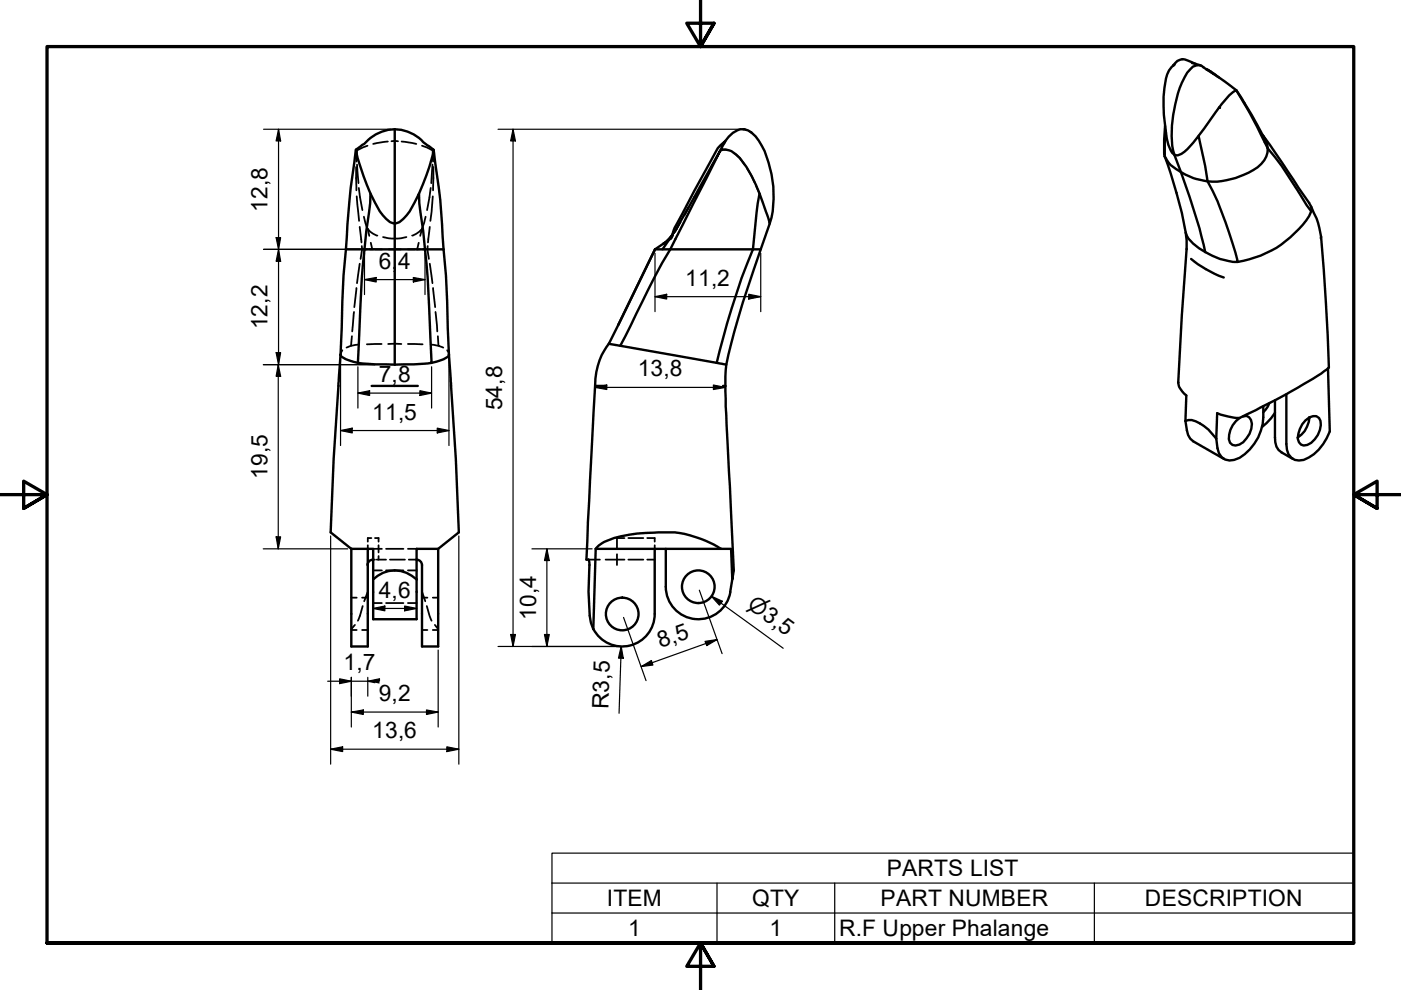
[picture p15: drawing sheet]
<svg xmlns="http://www.w3.org/2000/svg" width="297mm" height="210mm" viewBox="0 0 297 210" stroke-linecap="round" stroke-linejoin="round" font-family="sans-serif">
<defs><g id="words">
<g font-size="4.8">
<text x="56.7" y="44.9" transform="rotate(-90 56.7 44.9)">12,8</text>
<text x="80.3" y="57">6,</text>
<text x="84.4" y="57">4</text>
<text x="145.3" y="60.6">11,2</text>
<text x="56.7" y="69.8" transform="rotate(-90 56.7 69.8)">12,2</text>
<text x="80.3" y="81.1">7,8</text>
<text x="135.3" y="79.8">13,8</text>
<text x="78.9" y="89">11,5</text>
<text x="106.5" y="87" transform="rotate(-90 106.5 87)">54,8</text>
<text x="56.7" y="101.6" transform="rotate(-90 56.7 101.6)">19,5</text>
<text x="80.3" y="126.7">4,6</text>
<text x="113.7" y="131.5" transform="rotate(-90 113.7 131.5)">10,4</text>
<text x="140" y="137.4" transform="rotate(-20 140 137.4)">8,5</text>
<text x="72.8" y="142.1">1,7</text>
<text x="80.3" y="148.7">9,2</text>
<text x="129" y="150.3" transform="rotate(-88 129 150.3)">R3,5</text>
<text x="78.9" y="156.6">13,6</text>
<text x="188" y="185.8">PARTS LIST</text>
<text x="128.7" y="192.2">ITEM</text>
<text x="159.4" y="192.2">QTY</text>
<text x="186.7" y="192.2">PART NUMBER</text>
<text x="242.8" y="192.2">DESCRIPTION</text>
<text x="133.2" y="198.5">1</text>
<text x="163.1" y="198.5">1</text>
<text x="177.9" y="198.5">R.F Upper Phalange</text>
</g>
<text font-size="4.6" x="158.2" y="128.7" transform="rotate(36 158.2 128.7)">⌀3,5</text>
</g></defs>
<!-- layer: Visible (ISO) -->
<g fill="none" stroke="#000" stroke-width=".51">
<path d="M249 13.7v.1a3.9 3.9 0 0 0-1.8 2.9 33.7 33.7 0 0 0 .5 14l.5 1.2 .8 .9a21 21 0 0 1 .2-10.7 15.7 15.7 0 0 1 3.1-7.4 1.93 1.93 0 0 1 2.8-.4l4.6 3 2.4 1.8 3.2 5.1 3 5.5M252.7 13.4l1.9 .5M253.5 13.6l-.8-.4a2.83 2.83 0 0 0-3.1-.3l-.9 1M255.7 14.6l.6 .3M255.8 14.7l2.6 1.7M75.4 31.8l-.3 2.7a169.2 169.2 0 0 0-1.8 18.4M83.7 27.4a8.9 8.9 0 0 0-6.5 3.1l-1.7 1.2v.2a46.6 46.6 0 0 0 5 12.9 6.5 6.5 0 0 0 2.7 2.5l.5 .1M83.7 27.4v20M83.7 27.4a9.4 9.4 0 0 1 6.5 3.1l1.7 1.2v.2l-.8 3.4-2.3 5.8M91.9 31.8l.4 2.7a134.9 134.9 0 0 1 1.7 18.4M153.8 29.9a4.8 4.8 0 0 1 3.8-2.5 4.1 4.1 0 0 1 3.3 2.5 22.8 22.8 0 0 1 2.3 17.5 52.6 52.6 0 0 0-3.8-10 14.3 14.3 0 0 0-4.3-5.4 2.87 2.87 0 0 0-2.4-.1l1.1-2-1.7 1.6-9.1 16.9-.5 1.5-1.2 1.3-2.4 1.7M247 33.2a94.2 94.2 0 0 1 4.4 16.1 5.5 5.5 0 0 0 2.8 3.3l1.3 .8"/>
<path d="M247 33.2l.4 .7a6.1 6.1 0 0 0 3 2.6 133.9 133.9 0 0 1 5.1 16.9M247 26.7l-.2 2.9v3l.2 .6M247.1 27.7l-.1 5.5M249 32.8a1.82 1.82 0 0 0 2.1-.6l1.9-1.9 1.1-1.5 1.4 6.4 .5 3.3-3-.7-2.6-1.3zM254.1 28.8l4.9-6.7 1.6-1.9 1.5-1.1a119.9 119.9 0 0 1 6.7 12.4M268.2 29.6l.3 .3-.7-1.2 9.8 14.3 .4 .9v.9M268.5 29.9l.3 1.6M268.8 31.5a5.2 5.2 0 0 1-3.1 4.5 16.8 16.8 0 0 1-9.7 2.5 81.9 81.9 0 0 1 6.4 17 13.5 13.5 0 0 1-6.9-2.1M268.8 31.5a93 93 0 0 1 8.3 12l.9 1.3a18 18 0 0 1-6.3 7.1 22.5 22.5 0 0 1-9.3 3.6M73.3 52.9a251.7 251.7 0 0 0-1 19.5l-.1 2.9a5.6 5.6 0 0 0 3.7 1.6l3.7 .4h4.1M73.3 52.9h4M77.3 52.9a194.7 194.7 0 0 0-1.2 18.6l-.2 5.4"/>
<path d="M78.5 41.1v2l-1.2 9.8M83.7 47.4a3.5 3.5 0 0 0 2.5-1.8l.7-.8 1.9-3.7 .1 2 1.2 9.8h-12.8M83.7 47.4v29.9M94 52.9h-3.9a194.7 194.7 0 0 1 1.1 18.6l.3 5.4-3.7 .4h-4.1M94 52.9a251.7 251.7 0 0 1 1.1 19.5l.1 2.9a5.6 5.6 0 0 1-3.7 1.6M138.9 52.9h3.2M138.9 52.9l-9.8 20M140.5 52.9l2.7-4 9.5-17-10.6 21M142.1 52.9a225.4 225.4 0 0 0-9.5 18.4l-1.1 2M142.1 52.9h17.5M142.6 49.8l-.7 .8-1.2 1.1M159.6 52.9a162.5 162.5 0 0 0-7.6 24"/>
<path d="M159.6 52.9h1.7a194.9 194.9 0 0 0-7.3 24.4M161 41.1a104.5 104.5 0 0 0-1.4 11.8M163.2 47.4l-1.9 5.5M251.4 49.4l.2 1.5v2M251.6 52.7l-1 14.1-.8 14.3a3.6 3.6 0 0 0 1.7 2.8l-.2 5.4M252.5 54.9a23.5 23.5 0 0 0 7 3.9M278 43.9a15.7 15.7 0 0 1 2 6.6M280.1 50.3a438.9 438.9 0 0 1 1.6 27.7 70.7 70.7 0 0 1-10.4 6.4l-7.7 3.8a3.9 3.9 0 0 1-3.3 .1l-2.2-.7-.2 5.4M72.2 75.2l-1.5 22.1-.6 15.6 4.4 3.5M95.2 75.2l1.4 22.1 .7 15.6-4.4 3.5h-4.6v14.9h-9.2v-8.5M129.1 72.9l22.9 4M129.1 72.9a14.1 14.1 0 0 0-2.9 8.9"/>
<path d="M152 76.9l2 .4-.2 4.5M281.6 78.1l.3 13.4a9.8 9.8 0 0 1-5.5 6 2.62 2.62 0 0 1-3.5-2.2l-.2-1.2v-10.5M78.8 81.8h9.8M126.2 81.8l-1.9 36.9h.5l.2 .7a58.9 58.9 0 0 0 .3 12.7l.5 1.3 .5-17M126.2 81.8h2.3M153.3 81.8h.5M153.8 81.8l.1 4.3 1.7 34.8-.3 1.9-.3-6.4h-2.2M251.3 89.3a3.1 3.1 0 0 1 3.1 .5 10.4 10.4 0 0 1 3.5 3.2M251.3 89.3l.6 2.9 .4 .8 .7 .6 6.5 3.7M263.5 88.3l.8-.1a2.06 2.06 0 0 1 1 2.7 5.6 5.6 0 0 1-2.5 3.4l-.9 .2-.6-.2-.5-.4a4.4 4.4 0 0 1 1.3-4.6l.7-.7M267.8 86.1a11 11 0 0 1-5 11 2.96 2.96 0 0 1-4.4-1l-.3-1.1-.2-2M269.1 85.5l-.3 .7-1 1.2"/>
<path d="M270.3 87.5l-.8 1.2-1.9 1.8M270.3 84.9v7.8a3.2 3.2 0 0 0 1.4 3.2l2.4 1.4M277.6 88.5a1.45 1.45 0 0 1 2.4 .8 5 5 0 0 1-2.8 5 1.43 1.43 0 0 1-2.1-1.3 5.7 5.7 0 0 1 2.5-4.5 5.6 5.6 0 0 1-2.5 4.2M74.5 116.4h4.6v6.4M74.5 116.4v20.7h3.5v-20.7M79.1 118.7a1.17 1.17 0 0 0-1.2 1.1M88.3 118.7a1.17 1.17 0 0 1 1.2 1.1M92.9 116.4v20.7h-3.4v-17.3M126.3 116.4l.6-.7a13.7 13.7 0 0 1 6.4-2.3 48.6 48.6 0 0 1 10.7-.4 24.2 24.2 0 0 1 8.8 3.4M126.3 116.4h26.5M138.8 116.4v13.7M141.2 116.4v8"/>
<path d="M79.1 122.8a6.5 6.5 0 0 1 9.2 0M138.8 130.2a6.9 6.9 0 0 1-5.2 6.7 6.9 6.9 0 0 1-7.8-3.5M155.3 122.8a9.7 9.7 0 0 1-2 6.1 6.9 6.9 0 0 1-7.6 2 6.9 6.9 0 0 1-4.5-6.5"/>
<circle cx="131.9" cy="130.2" r="3.5"/>
<circle cx="148.1" cy="124.4" r="3.5"/>
</g>
<circle cx="258.4" cy="22.8" r=".25" fill="#000"/>
<!-- layer: Hidden (ISO) -->
<g fill="none" stroke="#000" stroke-width=".38">
<path d="M75.5 35.4l.1 5M75.5 31.7l.1 .1M75.6 31.9v2.4M75.6 31.9l.1 2M75.6 31.8v.1M75.7 34.9l.3 3.9M76.1 39.8l.7 4.7M77.9 30.9l-2.3 1M82.2 30l-3.1 .5M83 29.9h1.4M85.2 30l3.1 .5M89.5 30.9l2.3 1"/>
<path d="M91.3 39.8l-.7 4.7M91.7 34.9l-.3 3.9M91.8 31.9v2.4M91.8 31.9v2M91.8 31.8v.1M91.9 35.4l-.1 5M91.9 31.7l-.1 .1M154.2 31.8l-1-.1-.5 .2M155.6 32.5l1.2 1 1.1 1.4M157.8 27.4l.5 .2M158.4 35.7l1.6 3M158.8 27.8l.5 .3"/>
<path d="M160.3 39.5l.7 1.6M75.6 41.6l.5 5.2M76.3 55.9l-.6 4.1M76.3 48.1l.3 3.3M76.7 52.2l.1 .7-.3 2M77.2 45.9l.8 2.6M77.3 52.9h.5M78 48.5a3.9 3.9 0 0 0 2 1.4M78 48.5l.3 1.5M78.4 52.9h.8M78.6 51.5l.3 1.4M79.4 52.9h1.6"/>
<path d="M81.2 50.3l1.9 .3 1.9-.1 1.2-.2M82.4 52.9h2.6M86.4 52.9h1.6M88.2 52.9h.8M88.8 51.5l-.3 1.4M89.5 48.5a4.3 4.3 0 0 1-2.1 1.4M89.5 48.5l-.4 1.5M89.6 52.9h.5M90.2 45.9l-.7 2.6M90.7 52.2l-.1 .7 .3 2M91.1 55.9l.6 4.1M91.1 48.1l-.4 3.3"/>
<path d="M91.8 41.6l-.6 5.2M141.2 51.3l-.5 .4M142.3 50.6l-.5 .4M142.4 50.4l-.1 .2M142.6 49.7l-.2 .4M142.7 49.9l-.4 .7M142.7 49.7l-.5 .6M142.7 49.6l-.1 .2M142.8 49.4l.1-.1-.1 .2M143.4 48.5l-.3 .7M143.4 48.5l-.3 .6M144.3 47.1l-.9 1.4z"/>
<path d="M145.9 44.1l-.8 1.5M72.6 74.3l-.4 .9M74.6 71.3l-.2 2M75.1 66.1l-.4 4.2M75.6 61.1l-.5 4M76.1 73.1l-1.7 .2-.9 .4M80.9 72.9l-3.1 .1M82.3 72.9h2.8M86.5 72.9l3.1 .1M91.3 73.1l1.7 .2M91.8 61.1l.5 4M92.3 66.1l.4 4.2"/>
<path d="M92.8 71.3l.2 2 1 .4M94.8 74.3l.3 .4 .1 .5M78 115.6v.8M78.7 114.1h-.7v.7M79.1 118.7h.4M79.1 116.4h1.9M79.5 114.1h.8v.7M79.9 118.7h2M80.3 115.6v1.5M80.3 117.9v.8M81.9 116.4h3.6M82.7 118.7h3.2"/>
<path d="M86.5 116.4h1.8M86.7 118.7h1.6M124.8 118.7h2.4M128.4 118.7h4M130.8 117.5v2.3M132.4 114.1h-1.6v2.3M133.2 118.7h3.2M133.2 114.1h3.2M137.2 118.7h1.6M137.2 114.1h1.6v.7M138.8 115.6v.8M74.5 126.7h1.1"/>
<path d="M74.5 133.6h1.1M75.2 132.5l-.7 .9M76.8 126.7h1.2M76.8 133.6h1.2M76.9 128.5l-1 3.1M78 125.4l-.8 2.1M79.1 127.9h1.9M79.1 120.9h1.9M81.9 127.9h3.6M81.9 120.9h3.6M86.5 127.9h1.8M86.5 120.9h1.8"/>
<path d="M89.5 125.4l.7 2.1M89.5 126.7h1.1M89.5 133.6h1.1M90.5 128.5l1 3.1M91.8 126.7h1.1M91.8 133.6h1.1M92.2 132.5l.7 .9"/>
</g>
<g fill="#000">
<circle cx="72.2" cy="75.2" r=".19"/>
<circle cx="71.8" cy="81.8" r=".19"/>
<circle cx="95.6" cy="81.8" r=".19"/>
<circle cx="128.5" cy="81.8" r=".19"/>
<circle cx="70.1" cy="112.9" r=".19"/>
<circle cx="97.3" cy="112.9" r=".19"/>
</g>
<!-- layer: Symbol (ISO) -->
<path d="M117 187.2v-6.3h170v6.3M117 187.2h170v6.4M117 187.2v12.7h170v-6.3M117 193.6h170M152 187.2v12.7M177 187.2v12.7M232 187.2v12.7" fill="none" stroke="#000" stroke-width=".25"/>
<!-- layer: Border (ISO) -->
<path d="M148.5 -.1v10l-2.9-5h5.8l-2.9 5 2.9-5M0 104.9h10l-5-2.9v5.8l5-2.9-5 2.9M297 104.9h-10l5-2.9v5.8l-5-2.9 5 2.9M10 199.9v-190h277v190h-277h277M151.4 204.9l-2.9-5 2.9 5h-5.8l2.9-5v10" fill="none" stroke="#000" stroke-width=".7"/>
<!-- layer: Dimension (ISO) -->
<g fill="none" stroke="#000" stroke-width=".25">
<path d="M55.9 27.4h27M59.1 27.4l.4 2.5h-1zM59.1 27.4v49.9M105.6 27.4h51.4M108.8 27.4l.5 2.5h-1zM108.8 27.4v109.7M55.9 52.9h23.6M58.5 50.4h1l-.4 2.5zM59.1 52.9l.4 2.5h-1zM77.3 59.3l2.5-.5v1zM77.3 59.3h12.8M77.3 53.7v8.8"/>
<path d="M87.6 58.8l2.5 .5-2.5 .5zM90.1 53.7v8.8M138.9 53.7v12.4M161.3 53.7v12.4M55.8 77.3h23.7M58.5 74.8h1l-.4 2.5zM59 77.3l.5 2.5h-1zM59 77.3v39.1M72.2 76.1v18.4M75.9 77.8v8.7M91.5 77.8v8.7M95.2 76.1v18.4"/>
<path d="M138.9 62.9l2.5-.5v1zM138.9 62.9h22.4M158.7 62.4l2.6 .5-2.6 .5zM72.2 91.3l2.5-.5v1zM72.2 91.3h23M75.9 83.3l2.5-.5v1.1zM75.9 83.3h15.6M89 82.8l2.5 .5-2.5 .6zM92.7 90.8l2.5 .5-2.5 .5zM126.2 82.1l2.5-.5v1zM126.2 82.1h27.6M151.3 81.6l2.5 .5-2.5 .5z"/>
<path d="M55.8 116.4h17.9M58.5 113.8h1l-.5 2.6zM70.1 113.6v48.4M97.3 113.6v48.4M112.8 116.4h12.7M116 116.4l.5 2.4h-1.1zM116 116.4v20.7M79.1 129l2.5-.5v1zM79.1 129h9.2M79.1 125.8v4.7M85.8 128.5l2.5 .5-2.5 .5zM92.9 137.8v16.3"/>
<path d="M105.6 137.1h25.5M108.3 134.5h1l-.5 2.6zM115.4 134.5h1.1l-.5 2.6zM131.7 137.1l.4 2.4h-1zM131.7 137.1l-.4 14.1M132.2 130.9l4.8 13.4M148.3 125.1l4.8 13.5M149.5 136l2.5-.4-2.1 1.3zM150.8 126.4l2.4 1.1-.7 .8zM150.8 126.4l15.3 11M152 135.6l-16 5.7M70.1 158.8l2.5-.5v1.1z"/>
<path d="M70.1 158.8h27.2M72 143.9l2.5 .5-2.5 .5zM74.5 151l2.5-.5v1zM74.5 143.6v10.5M74.5 151h18.4M78 143.6v4M79.5 144.4h-1.5l1.5 .4M80.5 144.4v-.5l-2.5 .5h-8.5M90.4 150.5l2.5 .5-2.5 .5zM94.7 158.3l2.6 .5-2.6 .6zM136 141.3l2.1-1.2 .3 .9z"/>
</g>
<g fill="#000">
<path d="M59.1 27.4l.4 2.5h-1zM108.8 27.4l.5 2.5h-1zM58.5 50.4h1l-.4 2.5zM59.1 52.9l.4 2.5h-1zM77.3 59.3l2.5-.5v1zM87.6 58.8l2.5 .5-2.5 .5zM58.5 74.8h1l-.4 2.5zM59 77.3l.5 2.5h-1zM138.9 62.9l2.5-.5v1zM158.7 62.4l2.6 .5-2.6 .5zM72.2 91.3l2.5-.5v1zM75.9 83.3l2.5-.5v1.1z"/>
<path d="M89 82.8l2.5 .5-2.5 .6zM92.7 90.8l2.5 .5-2.5 .5zM126.2 82.1l2.5-.5v1zM151.3 81.6l2.5 .5-2.5 .5zM58.5 113.8h1l-.5 2.6zM116 116.4l.5 2.4h-1.1zM79.1 129l2.5-.5v1zM85.8 128.5l2.5 .5-2.5 .5zM108.3 134.5h1l-.5 2.6zM115.4 134.5h1.1l-.5 2.6zM131.7 137.1l.4 2.4h-1zM149.5 136l2.5-.4-2.1 1.3z"/>
<path d="M150.8 126.4l2.4 1.1-.7 .8zM72 143.9l2.5 .5-2.5 .5zM70.1 158.8l2.5-.5v1.1zM74.5 151l2.5-.5v1zM78 144.4l2.5-.5v1zM90.4 150.5l2.5 .5-2.5 .5zM94.7 158.3l2.6 .5-2.6 .6zM136 141.3l2.1-1.2 .3 .9z"/>
</g>
<use href="#words"/>
</svg>
